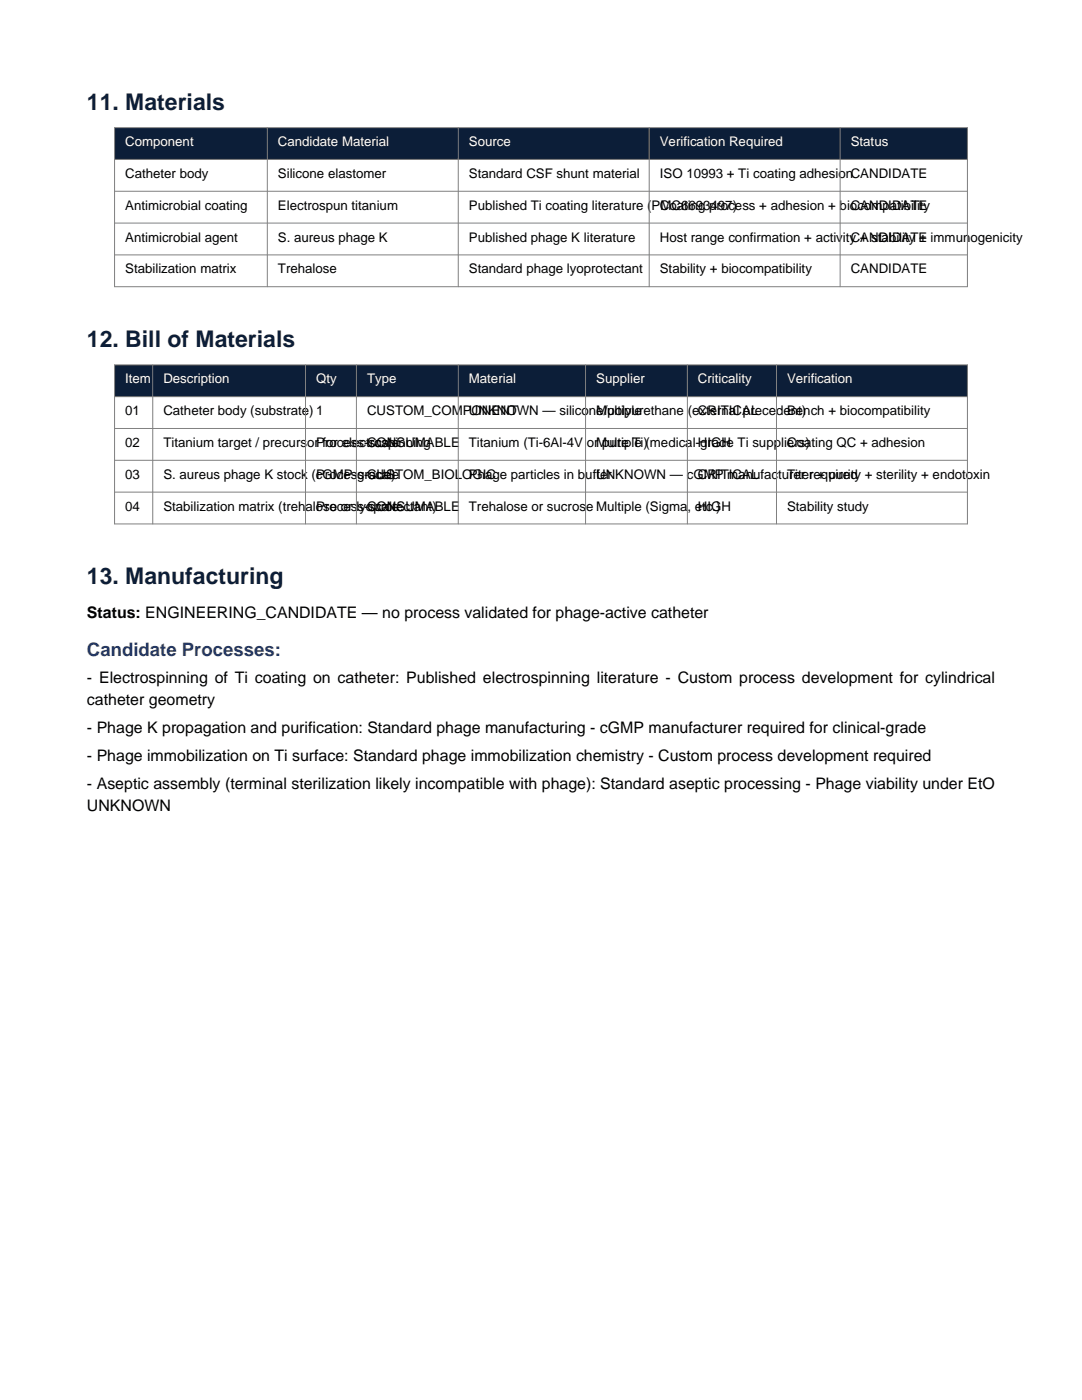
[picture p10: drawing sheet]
<svg xmlns="http://www.w3.org/2000/svg" width="216mm" height="279mm" viewBox="0 0 216 279" stroke-linecap="round" stroke-linejoin="round" font-family="sans-serif">
<defs><g id="words">
<g font-size="4.6" fill="#0c1e38">
<text x="17.4" y="21.9">11. Materials</text>
<text x="17.4" y="69.3">12. Bill of Materials</text>
<text x="17.4" y="116.6">13. Manufacturing</text>
</g>
<text font-size="3.7" fill="#1e3a8a" x="17.4" y="130.9">Candidate Processes:</text>
<g font-size="3.2">
<text x="17.4" y="123.3">Status: ENGINEERING_CANDIDATE — no process validated for phage-active catheter</text>
<text x="17.4" y="136.4">- Electrospinning of Ti coating on catheter: Published electrospinning literature - Custom process development for cylindrical</text>
<text x="17.4" y="140.6">catheter geometry</text>
<text x="17.4" y="146.3">- Phage K propagation and purification: Standard phage manufacturing - cGMP manufacturer required for clinical-grade</text>
<text x="17.4" y="151.9">- Phage immobilization on Ti surface: Standard phage immobilization chemistry - Custom process development required</text>
<text x="17.4" y="157.6">- Aseptic assembly (terminal sterilization likely incompatible with phage): Standard aseptic processing - Phage viability under EtO</text>
<text x="17.4" y="161.8">UNKNOWN</text>
</g>
<g font-size="2.6" fill="#fff">
<text x="25" y="29.2">Component</text>
<text x="55.5" y="29.2">Candidate Material</text>
<text x="93.6" y="29.2">Source</text>
<text x="131.7" y="29.2">Verification Required</text>
<text x="169.8" y="29.2">Status</text>
<text x="25" y="76.5">Item</text>
<text x="32.6" y="76.5">Description</text>
<text x="63.1" y="76.5">Qty</text>
<text x="73.2" y="76.5">Type</text>
<text x="93.6" y="76.5">Material</text>
<text x="119" y="76.5">Supplier</text>
<text x="139.3" y="76.5">Criticality</text>
<text x="157.1" y="76.5">Verification</text>
</g>
<g font-size="2.6">
<text x="25" y="35.5">Catheter body</text>
<text x="55.5" y="35.5">Silicone elastomer</text>
<text x="93.6" y="35.5">Standard CSF shunt material</text>
<text x="131.7" y="35.5">ISO 10993 + Ti coating adhesionCANDIDATE</text>
<text x="25" y="41.9">Antimicrobial coating</text>
<text x="55.5" y="41.9">Electrospun titanium</text>
<text x="93.6" y="41.9">Published Ti coating literature (PMC6693497)</text>
<text x="131.7" y="41.9">Coating process + adhesion + biocompatibility</text>
<text x="169.8" y="41.9">CANDIDATE</text>
<text x="25" y="48.2">Antimicrobial agent</text>
<text x="55.5" y="48.2">S. aureus phage K</text>
<text x="93.6" y="48.2">Published phage K literature</text>
<text x="131.7" y="48.2">Host range confirmation + activity + stability + immunogenicity</text>
<text x="169.8" y="48.2">CANDIDATE</text>
<text x="25" y="54.6">Stabilization matrix</text>
<text x="55.5" y="54.6">Trehalose</text>
<text x="93.6" y="54.6">Standard phage lyoprotectant</text>
<text x="131.7" y="54.6">Stability + biocompatibility</text>
<text x="169.8" y="54.6">CANDIDATE</text>
<text x="25" y="82.9">01</text>
<text x="32.6" y="82.9">Catheter body (substrate) 1</text>
<text x="73.2" y="82.9">CUSTOM_COMPONENT</text>
<text x="93.6" y="82.9">UNKNOWN — silicone/polyurethane (external precedent)</text>
<text x="119" y="82.9">Multiple</text>
<text x="139.3" y="82.9">CRITICAL</text>
<text x="157.1" y="82.9">Bench + biocompatibility</text>
<text x="25" y="89.2">02</text>
<text x="32.6" y="89.2">Titanium target / precursor for electrospinning</text>
<text x="63.1" y="89.2">Process-scale</text>
<text x="73.2" y="89.2">CONSUMABLE</text>
<text x="93.6" y="89.2">Titanium (Ti-6Al-4V or pure Ti)</text>
<text x="119" y="89.2">Multiple (medical-grade Ti suppliers)</text>
<text x="139.3" y="89.2">HIGH</text>
<text x="157.1" y="89.2">Coating QC + adhesion</text>
<text x="25" y="95.6">03</text>
<text x="32.6" y="95.6">S. aureus phage K stock (cGMP-grade)</text>
<text x="63.1" y="95.6">Process-scale</text>
<text x="73.2" y="95.6">CUSTOM_BIOLOGIC</text>
<text x="93.6" y="95.6">Phage particles in buffer</text>
<text x="119" y="95.6">UNKNOWN — cGMP manufacturer required</text>
<text x="139.3" y="95.6">CRITICAL</text>
<text x="157.1" y="95.6">Titer + purity + sterility + endotoxin</text>
<text x="25" y="101.9">04</text>
<text x="32.6" y="101.9">Stabilization matrix (trehalose or lyoprotectant)</text>
<text x="63.1" y="101.9">Process-scale</text>
<text x="73.2" y="101.9">CONSUMABLE</text>
<text x="93.6" y="101.9">Trehalose or sucrose Multiple (Sigma, etc.)</text>
<text x="139.3" y="101.9">HIGH</text>
<text x="157.1" y="101.9">Stability study</text>
</g>
</g></defs>
<path d="M22.9 25.5h170.1v6.3h-170.1z" fill-rule="evenodd" fill="#0c1e38"/>
<path d="M22.9 25.5h170.1v31.7h-170.1zM22.9 31.8h170.1M22.9 38.2h170.1M53.3 25.5v31.7M91.4 25.5v31.7M129.5 25.5v31.7M167.6 25.5v31.7M22.9 44.5h170.1M22.9 50.9h170.1" fill="none" stroke="#808080" stroke-width=".2"/>
<path d="M22.9 72.8h170.1v6.4h-170.1z" fill-rule="evenodd" fill="#0c1e38"/>
<path d="M22.9 72.8h170.1v31.8h-170.1zM22.9 79.2h170.1M30.5 72.8v31.8M61 72.8v31.8M71.1 72.8v31.8M91.4 72.8v31.8M116.8 72.8v31.8M137.2 72.8v31.8M154.9 72.8v31.8M22.9 85.5h170.1M22.9 91.9h170.1M22.9 98.2h170.1" fill="none" stroke="#808080" stroke-width=".2"/>
<use href="#words"/>
</svg>
